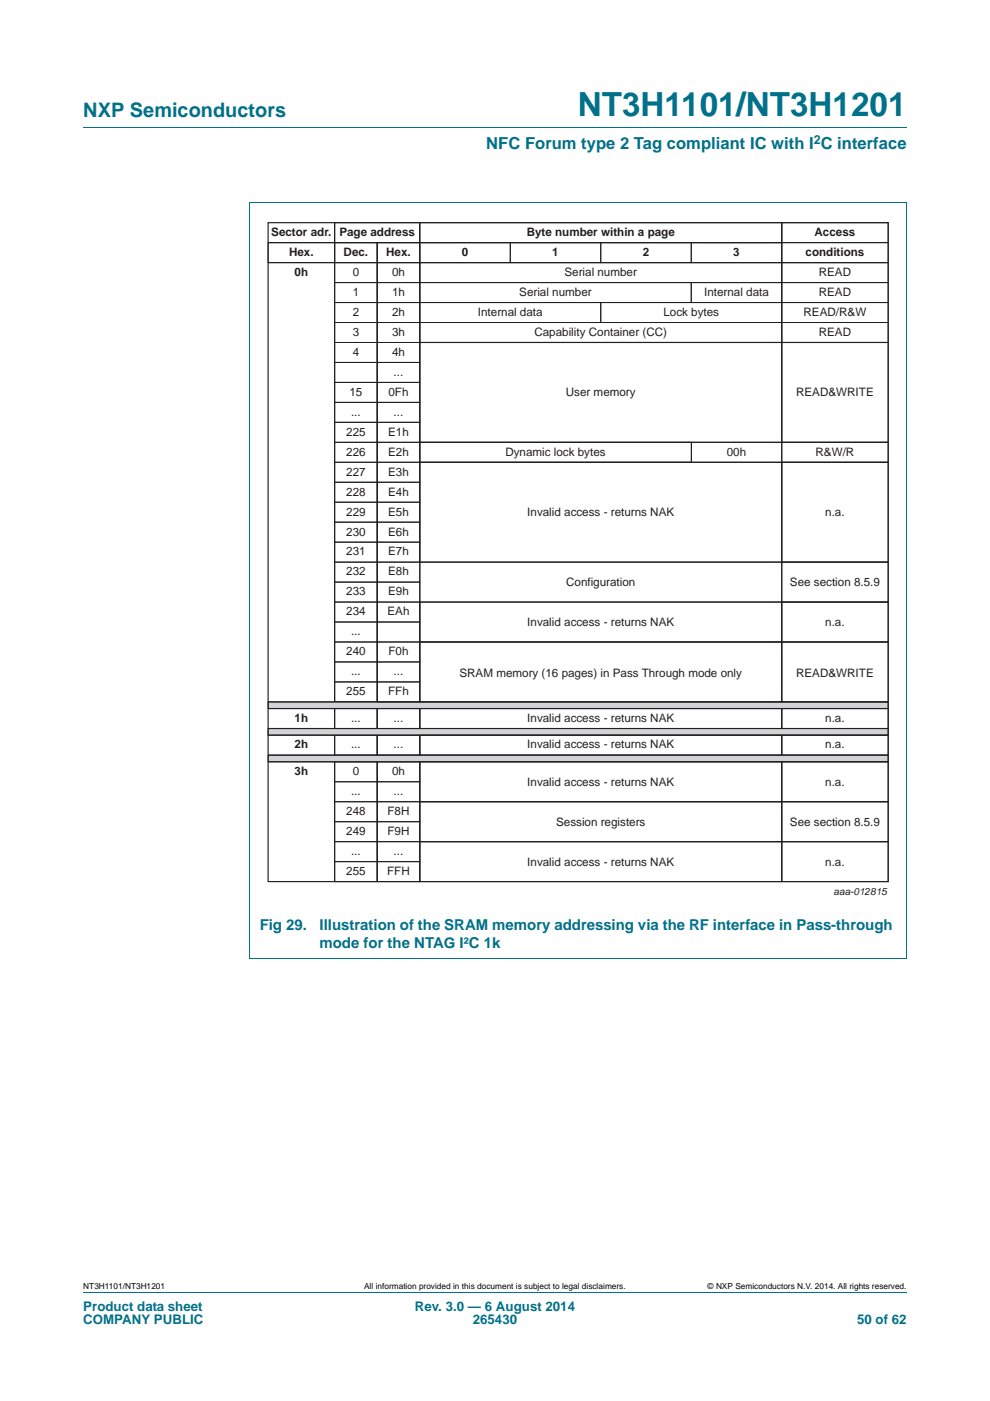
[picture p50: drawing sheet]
<svg xmlns="http://www.w3.org/2000/svg" width="210mm" height="297mm" viewBox="0 0 210 297" stroke-linecap="round" stroke-linejoin="round" font-family="sans-serif">
<defs><g id="words">
<text font-size="7" fill="#00718a" x="122.5" y="24.6">NT3H1101/NT3H1201</text>
<text font-size="4.2" fill="#00718a" x="17.7" y="24.9">NXP Semiconductors</text>
<text font-size="3.5" fill="#00718a" x="103.1" y="31.6">NFC Forum type 2 Tag compliant IC with I C interface</text>
<g font-size="3.2" fill="#00718a">
<text x="55.1" y="197.1">Fig 29.</text>
<text x="67.8" y="197.1">Illustration of the SRAM memory addressing via the RF interface in Pass-through</text>
<text x="67.8" y="201">mode for the NTAG I²C 1k</text>
</g>
<g font-size="2.8" fill="#00718a">
<text x="17.7" y="277.9">Product data sheet</text>
<text x="17.7" y="280.8">COMPANY PUBLIC</text>
<text x="88" y="277.9">Rev. 3.0 — 6 August 2014</text>
<text x="100.3" y="280.8">265430</text>
<text x="181.8" y="280.8">50 of 62</text>
</g>
<text font-size="2.6" fill="#00718a" x="172.6" y="30.5">2</text>
<g font-size="2.5" fill="#231f20">
<text x="57.5" y="50">Sector adr.</text>
<text x="72" y="50">Page address</text>
<text x="111.7" y="50">Byte number within a page</text>
<text x="172.8" y="50">Access</text>
<text x="61.3" y="54.3">Hex.</text>
<text x="62.5" y="58.5">0h</text>
<text x="72.9" y="54.3">Dec.</text>
<text x="74.8" y="58.5">0</text>
<text x="81.9" y="54.3">Hex.</text>
<text x="83.2" y="58.5">0h</text>
<text x="97.9" y="54.3">0</text>
<text x="117.1" y="54.3">1</text>
<text x="119.7" y="58.5">Serial number</text>
<text x="136.3" y="54.3">2</text>
<text x="155.5" y="54.3">3</text>
<text x="170.9" y="54.3">conditions</text>
<text x="173.7" y="58.5">READ</text>
<text x="74.8" y="62.7">1</text>
<text x="83.2" y="62.7">1h</text>
<text x="110.1" y="62.7">Serial number</text>
<text x="149.3" y="62.7">Internal data</text>
<text x="173.7" y="62.7">READ</text>
<text x="74.8" y="67">2</text>
<text x="74.8" y="71.2">3</text>
<text x="83.2" y="67">2h</text>
<text x="83.2" y="71.2">3h</text>
<text x="101.4" y="67">Internal data</text>
<text x="113.4" y="71.2">Capability Container (CC)</text>
<text x="140.7" y="67">Lock bytes</text>
<text x="170.4" y="67">READ/R&amp;W</text>
<text x="173.7" y="71.2">READ</text>
<text x="74.8" y="75.4">4</text>
<text x="83.2" y="75.4">4h</text>
<text x="74.1" y="83.9">15</text>
<text x="82.4" y="83.9">0Fh</text>
<text x="83.5" y="79.7">...</text>
<text x="120" y="83.9">User memory</text>
<text x="168.9" y="83.9">READ&amp;WRITE</text>
<text x="74.5" y="88.1">...</text>
<text x="83.5" y="88.1">...</text>
<text x="73.4" y="92.4">225</text>
<text x="82.3" y="92.4">E1h</text>
<text x="73.4" y="96.6">226</text>
<text x="73.4" y="100.8">227</text>
<text x="82.3" y="96.6">E2h</text>
<text x="82.3" y="100.8">E3h</text>
<text x="107.2" y="96.6">Dynamic lock bytes</text>
<text x="154.2" y="96.6">00h</text>
<text x="173" y="96.6">R&amp;W/R</text>
<text x="73.4" y="105.1">228</text>
<text x="82.3" y="105.1">E4h</text>
<text x="73.4" y="109.3">229</text>
<text x="73.4" y="113.5">230</text>
<text x="82.3" y="109.3">E5h</text>
<text x="82.3" y="113.5">E6h</text>
<text x="111.8" y="109.3">Invalid access - returns NAK</text>
<text x="175" y="109.3">n.a.</text>
<text x="73.4" y="117.8">231</text>
<text x="82.3" y="117.8">E7h</text>
<text x="73.4" y="122">232</text>
<text x="82.3" y="122">E8h</text>
<text x="120.1" y="124.3">Configuration</text>
<text x="167.6" y="124.3">See section 8.5.9</text>
<text x="73.4" y="126.2">233</text>
<text x="73.4" y="130.5">234</text>
<text x="82.2" y="130.5">EAh</text>
<text x="82.3" y="126.2">E9h</text>
<text x="74.5" y="134.7">...</text>
<text x="111.8" y="132.7">Invalid access - returns NAK</text>
<text x="175" y="132.7">n.a.</text>
<text x="73.4" y="138.9">240</text>
<text x="74.5" y="143.2">...</text>
<text x="82.4" y="138.9">F0h</text>
<text x="83.5" y="143.2">...</text>
<text x="97.5" y="143.5">SRAM memory (16 pages) in Pass Through mode only</text>
<text x="168.9" y="143.5">READ&amp;WRITE</text>
<text x="73.4" y="147.4">255</text>
<text x="82.3" y="147.4">FFh</text>
<text x="62.5" y="153">1h</text>
<text x="74.5" y="153">...</text>
<text x="83.5" y="153">...</text>
<text x="111.8" y="153">Invalid access - returns NAK</text>
<text x="175" y="153">n.a.</text>
<text x="62.5" y="158.7">2h</text>
<text x="74.5" y="158.7">...</text>
<text x="83.5" y="158.7">...</text>
<text x="111.8" y="158.7">Invalid access - returns NAK</text>
<text x="175" y="158.7">n.a.</text>
<text x="62.5" y="164.3">3h</text>
<text x="74.8" y="164.3">0</text>
<text x="83.2" y="164.3">0h</text>
<text x="111.8" y="166.6">Invalid access - returns NAK</text>
<text x="175" y="166.6">n.a.</text>
<text x="73.4" y="172.8">248</text>
<text x="74.5" y="168.6">...</text>
<text x="82.2" y="172.8">F8H</text>
<text x="83.5" y="168.6">...</text>
<text x="73.4" y="177">249</text>
<text x="82.2" y="177">F9H</text>
<text x="118" y="175.1">Session registers</text>
<text x="167.6" y="175.1">See section 8.5.9</text>
<text x="73.4" y="185.5">255</text>
<text x="74.5" y="181.3">...</text>
<text x="82.1" y="185.5">FFH</text>
<text x="83.5" y="181.3">...</text>
<text x="111.8" y="183.5">Invalid access - returns NAK</text>
<text x="175" y="183.5">n.a.</text>
</g>
<text font-size="2.1" fill="#231f20" x="176.8" y="189.7">aaa-012815</text>
<g font-size="1.8">
<text x="17.7" y="273.3">NT3H1101/NT3H1201</text>
<text x="77.2" y="273.3">All information provided in this document is subject to legal disclaimers.</text>
<text x="150.1" y="273.3">© NXP Semiconductors N.V. 2014. All rights reserved.</text>
</g>
</g></defs>
<path d="M17.7 27h174.6M52.9 42.9h139.4v160.2M53 42.9v160.2M52.9 203.1h139.4M17.7 273.9h174.6" fill="none" stroke="#00718a" stroke-width=".21"/>
<g fill="none" stroke="#231f20" stroke-width=".21">
<path d="M56.9 51.4h14.1v4.3h-14.1zM71 55.7h9v4.2h-9zM71 59.9h9v4.2h-9zM71 51.4h9v4.3h-9zM71 47.2h18v4.2h-18zM80 51.4h9v4.3h-9zM80 55.7h9v4.2h-9zM80 59.9h9v4.2h-9zM71 64.1h9v4.3h-9zM71 68.4h9v4.2h-9zM71 72.6h9v4.2h-9zM80 64.1h9v4.3h-9z"/>
<path d="M80 68.4h9v4.2h-9zM80 72.6h9v4.2h-9zM71 81.1h9v4.2h-9zM71 89.5h9v4.3h-9zM71 93.8h9v4.2h-9zM71 98h9v4.2h-9zM80 81.1h9v4.2h-9zM80 89.5h9v4.3h-9zM80 93.8h9v4.2h-9zM80 98h9v4.2h-9zM71 102.2h9v4.3h-9zM71 106.5h9v4.2h-9z"/>
<path d="M71 110.7h9v4.2h-9zM71 114.9h9v4.3h-9zM71 119.2h9v4.2h-9zM80 102.2h9v4.3h-9zM80 106.5h9v4.2h-9zM80 110.7h9v4.2h-9zM80 114.9h9v4.3h-9zM80 119.2h9v4.2h-9zM71 123.4h9v4.2h-9zM71 127.6h9v4.3h-9zM71 131.9h9v4.2h-9zM71 136.1h9v4.2h-9z"/>
<path d="M80 123.4h9v4.2h-9zM80 127.6h9v4.3h-9zM80 131.9h9v4.2h-9zM80 136.1h9v4.2h-9zM71 150.2h9v4.3h-9zM71 144.6h9v4.2h-9zM80 150.2h9v4.3h-9z"/>
</g>
<path d="M56.9 148.8h131.5v1.4h-131.5z" fill="#d1d3d4"/>
<g fill="none" stroke="#231f20" stroke-width=".21">
<path d="M89 55.7h76.8v4.2h-76.8zM89 47.2h76.8v4.2h-76.8zM89 59.9h57.6v4.2h-57.6zM89 51.4h19.2v4.3h-19.2zM108.2 51.4h19.2v4.3h-19.2zM127.4 51.4h19.2v4.3h-19.2zM146.6 59.9h19.2v4.2h-19.2zM146.6 51.4h19.2v4.3h-19.2zM165.8 51.4h22.6v4.3h-22.6zM165.8 55.7h22.6v4.2h-22.6zM165.8 59.9h22.6v4.2h-22.6zM71 76.8h9v4.3h-9z"/>
<path d="M80 76.8h9v4.3h-9zM89 68.4h76.8v4.2h-76.8zM89 64.1h38.4v4.3h-38.4zM127.4 64.1h38.4v4.3h-38.4zM165.8 68.4h22.6v4.2h-22.6zM165.8 64.1h22.6v4.3h-22.6zM71 85.3h9v4.2h-9zM80 85.3h9v4.2h-9zM89 93.8h57.7v4.2h-57.7zM165.8 93.8h22.6v4.2h-22.6zM56.9 148.8h131.5v1.4h-131.5zM71 140.3h9v4.3h-9z"/>
<path d="M71 155.9h9v4.2h-9zM80 140.3h9v4.3h-9zM80 155.9h9v4.2h-9zM80 144.6h9v4.2h-9zM89 150.2h76.8v4.3h-76.8zM165.8 150.2h22.6v4.3h-22.6zM71 165.7h9v4.3h-9zM80 165.7h9v4.3h-9z"/>
</g>
<path d="M56.9 154.5h131.5v1.4h-131.5z" fill="#d1d3d4"/>
<path d="M56.9 154.5h131.5v1.4h-131.5zM89 155.9h76.8v4.2h-76.8zM165.8 155.9h22.6v4.2h-22.6zM71 161.5h9v4.2h-9zM80 161.5h9v4.2h-9z" fill="none" stroke="#231f20" stroke-width=".21"/>
<path d="M56.9 160.1h131.5v1.4h-131.5z" fill="#d1d3d4"/>
<g fill="none" stroke="#231f20" stroke-width=".21">
<path d="M165.8 47.2h22.6v4.2h-22.6zM89 72.6h76.8v21.2h-76.8zM165.8 72.6h22.6v21.2h-22.6zM89 98h76.8v21.2h-76.8zM165.8 98h22.6v21.2h-22.6zM165.8 119.2h22.6v8.4h-22.6zM89 136.1h76.8v12.7h-76.8zM89 127.6h76.8v8.5h-76.8zM165.8 136.1h22.6v12.7h-22.6zM165.8 127.6h22.6v8.5h-22.6zM56.9 160.1h131.5v1.4h-131.5zM71 174.2h9v4.3h-9z"/>
<path d="M71 170h9v4.2h-9zM71 178.5h9v4.2h-9zM80 174.2h9v4.3h-9zM80 170h9v4.2h-9zM80 178.5h9v4.2h-9zM89 161.5h76.8v8.5h-76.8zM89 170h76.8v8.5h-76.8zM89 178.5h76.8v8.4h-76.8zM165.8 161.5h22.6v8.5h-22.6zM165.8 170h22.6v8.5h-22.6zM165.8 178.5h22.6v8.4h-22.6zM71 182.7h9v4.2h-9z"/>
<path d="M80 182.7h9v4.2h-9z"/>
</g>
<g fill="none" stroke="#231f20" stroke-width=".25">
<path d="M56.9 47.2h131.5v139.7h-131.5zM56.9 51.4h108.9M56.9 55.7h131.5M71 47.2v101.6M80 51.4v97.4M89 47.2v101.6M165.8 47.2v101.6M89 72.6h99.4M89 93.8h99.4M89 98h99.4M146.7 93.8v4.2M89 119.2h99.4"/>
<path d="M89 127.6h99.4M89 136.1h99.4M56.9 148.8h131.5M56.9 150.2h131.5M56.9 154.5h131.5M56.9 155.9h131.5M71 150.2v4.3M71 155.9v4.2M80 150.2v4.3M80 155.9v4.2M89 150.2v4.3M89 155.9v4.2"/>
<path d="M165.8 150.2v4.3M165.8 155.9v4.2M56.9 160.1h131.5M56.9 161.5h131.5M71 161.5v25.4M80 161.5v25.4M89 170h99.4M89 178.4h99.4M89 161.5v25.4M165.8 161.5v25.4"/>
</g>
<use href="#words"/>
</svg>
